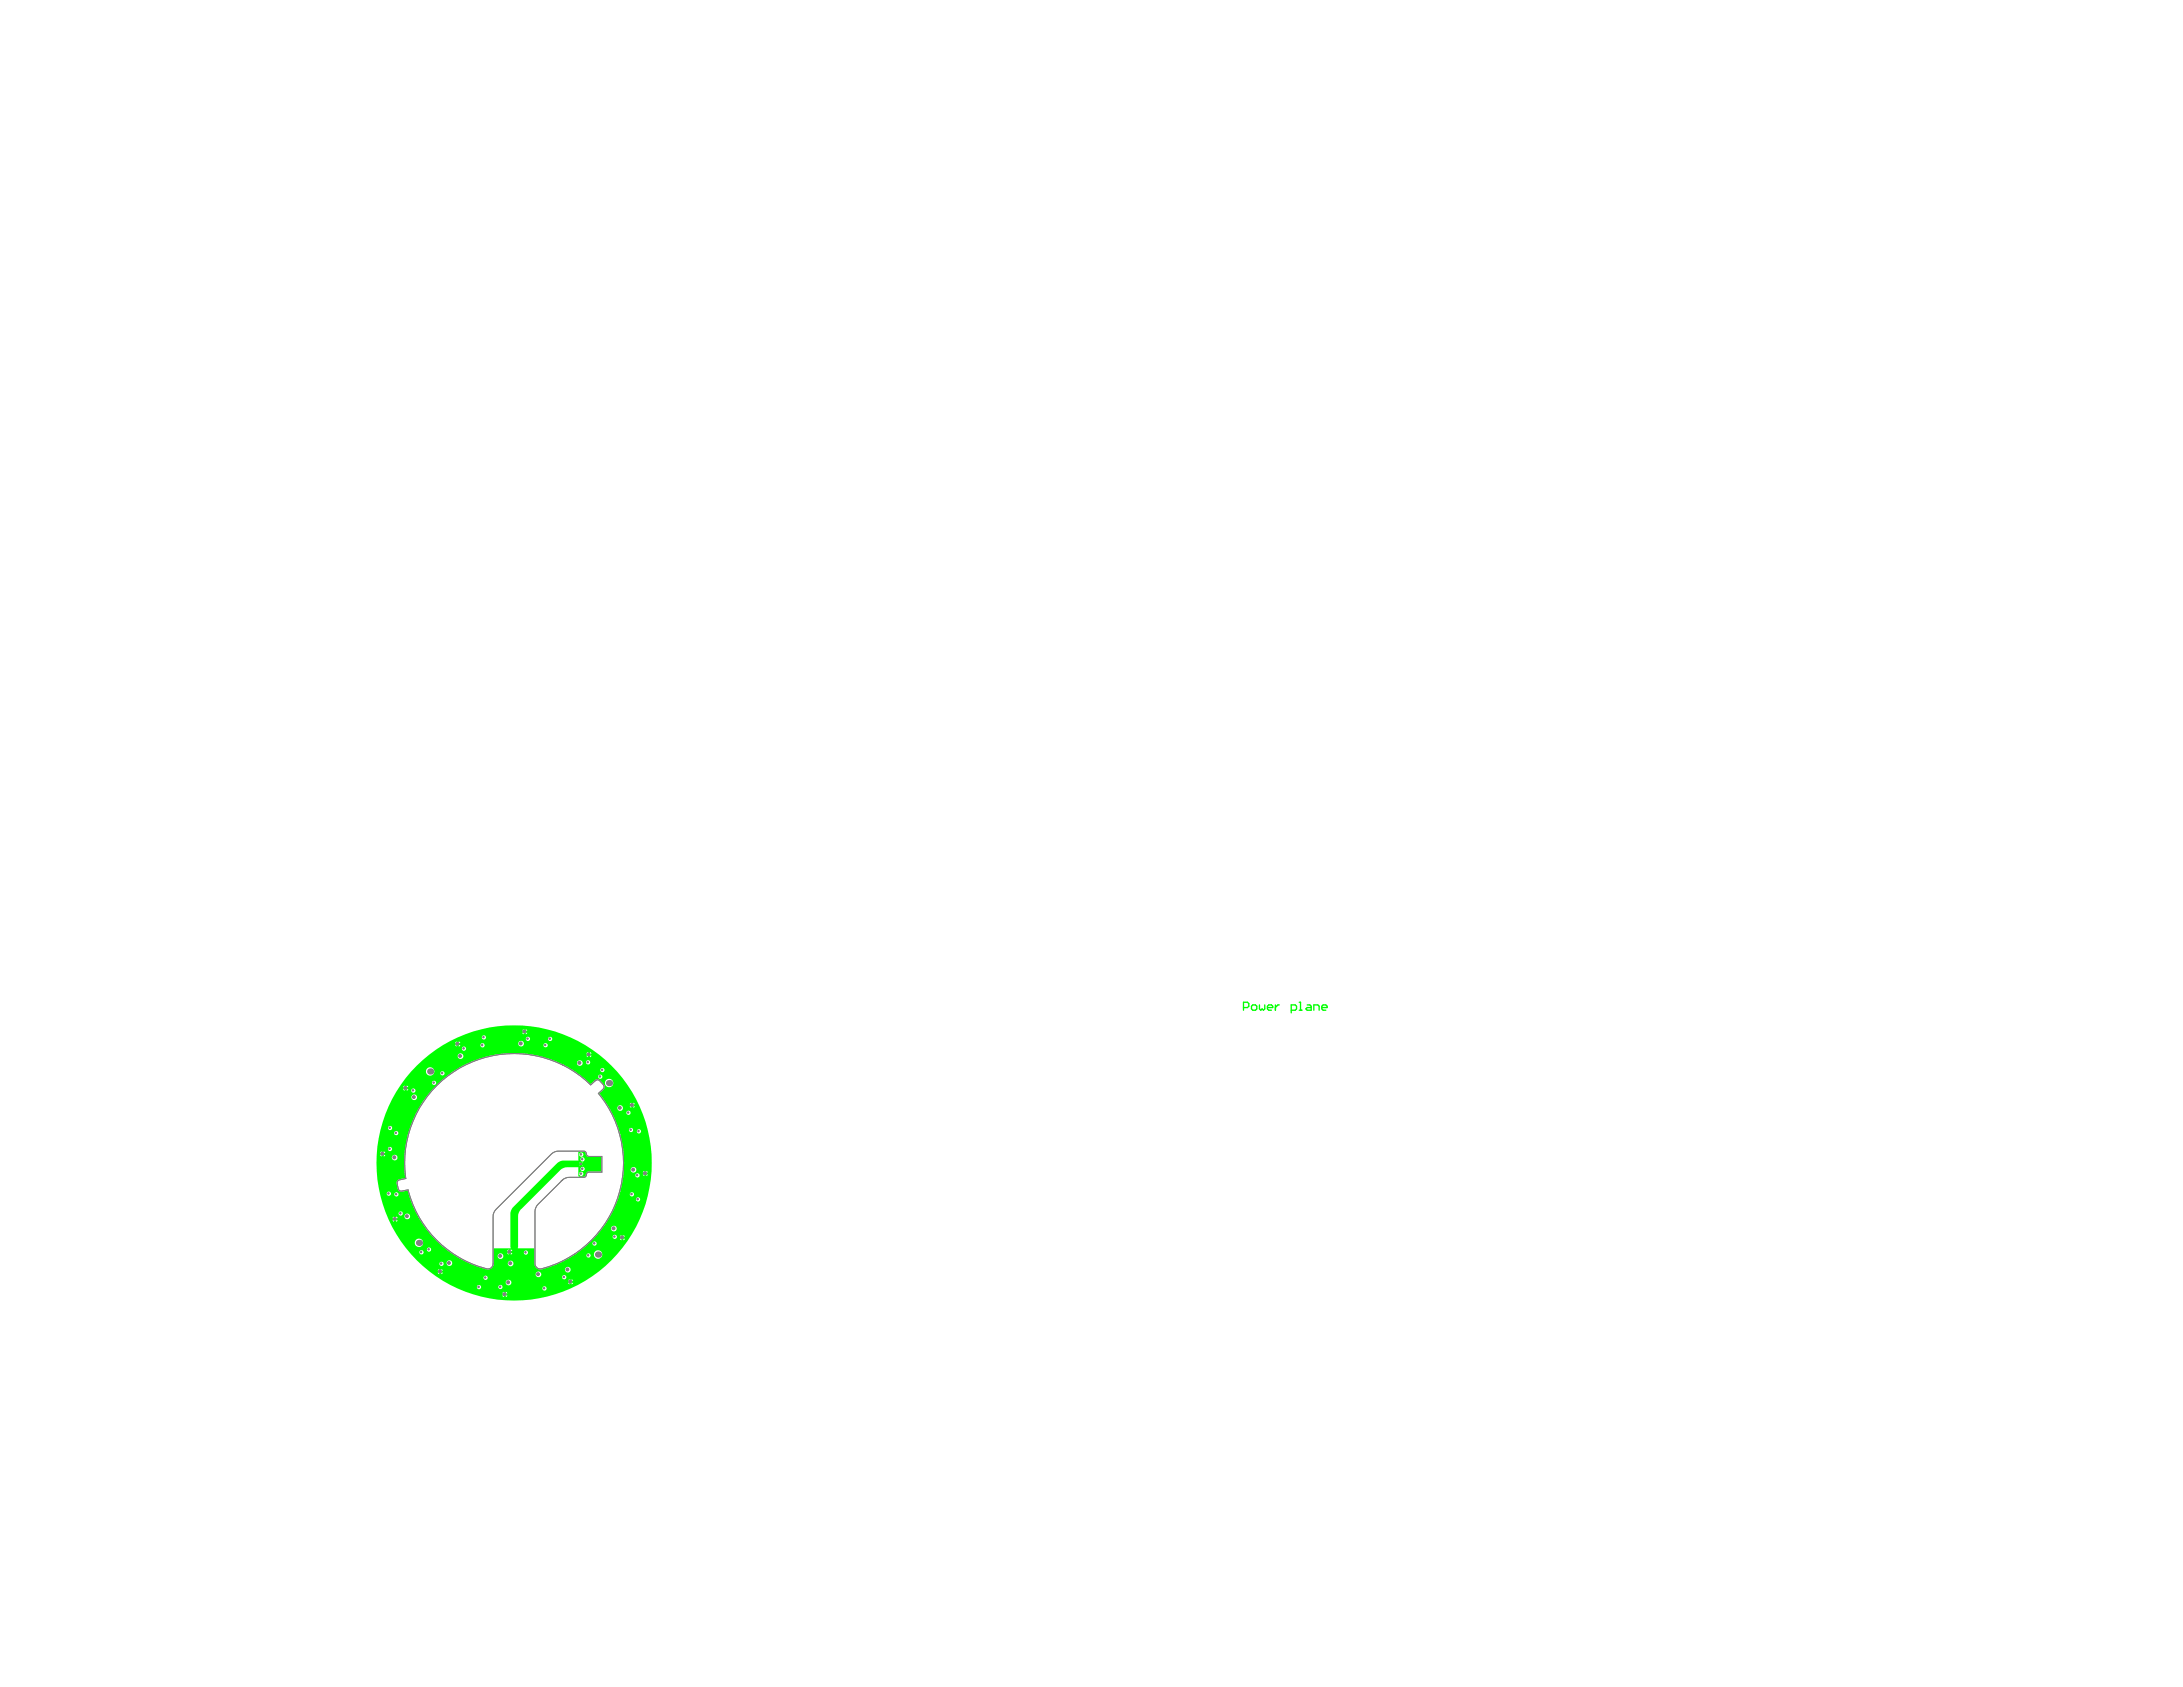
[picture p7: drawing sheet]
<svg xmlns="http://www.w3.org/2000/svg" width="279mm" height="216mm" viewBox="0 0 279 216" stroke-linecap="round" stroke-linejoin="round" font-family="sans-serif">
<path d="M48.2 148.8a17.6 17.6 0 0 1 35.2 0 17.6 17.6 0 0 1-35.2 0zM67.3 131.7v.2h.2zM66.9 131.8l-.1 .1h.2v-.2zM67.3 132.2v.2l.2-.2zM66.8 132.2l.2 .2v-.2zM61.7 132.8a.27 .27 0 0 0 .5 0 .27 .27 0 0 0-.5 0zM67.3 132.9a.28 .28 0 0 0 .5 0 .28 .28 0 0 0-.5 0zM70.1 133a.3 .3 0 0 0 .6 0 .3 .3 0 0 0-.6 0zM58.7 133.3v.2h.2zM58.3 133.4l-.1 .1h.2v-.2zM66.3 133.6a.4 .4 0 0 0 .8 0 .4 .4 0 0 0-.8 0zM58.7 133.7v.2l.2-.2zM58.2 133.7l.2 .2v-.2zM69.6 133.8a.28 .28 0 0 0 .5 0 .28 .28 0 0 0-.5 0zM61.5 133.8a.27 .27 0 0 0 .5 0 .27 .27 0 0 0-.5 0zM59.1 134.2a.27 .27 0 0 0 .5 0 .27 .27 0 0 0-.5 0zM55.8 138.9a14.1 14.1 0 0 0-3.9 11.9l-1 .2-.1 .4v.4l.1 .4 .3 .3 1-.1a14 14 0 0 0 10.2 10.1 .76 .76 0 0 0 .8-.8v-1.9l2.2-.1-.1-4.2a1.33 1.33 0 0 1 .5-1.1l5.4-5.4a1.34 1.34 0 0 1 1.1-.5l1.7 .1v-1.2h.7l.2 .1a.53 .53 0 0 0 .5 .6h1.5v1.8h-1.5a.53 .53 0 0 0-.5 .6l-.2 .1h-.6l-.1-1.2h-1.6l-.5 .2-5.4 5.3-.2 .7v4.1l2 .1h.1v1.9a.77 .77 0 0 0 1 .7 14.1 14.1 0 0 0 7.3-22.5l.6-.5a.48 .48 0 0 0 0-.6l-.5-.5a.45 .45 0 0 0-.7-.1l-.5 .5a14.1 14.1 0 0 0-19.8 .2zM75.5 134.6v.2h.2zM75.1 134.7l-.1 .1h.2v-.2zM75.5 135.1v.2l.2-.2zM75 135.1l.2 .2v-.2zM58.6 135.2a.37 .37 0 0 0 .7 0 .37 .37 0 0 0-.7 0zM75 136a.3 .3 0 0 0 .6 0 .3 .3 0 0 0-.6 0zM73.8 136.1a.4 .4 0 0 0 .8 0 .4 .4 0 0 0-.8 0zM76.8 136.9a.3 .3 0 0 0 .6 0 .3 .3 0 0 0-.6 0zM56.3 137.4a.3 .3 0 0 0 .6 0 .3 .3 0 0 0-.6 0zM54.5 137.1a.55 .55 0 0 0 1.1 0 .55 .55 0 0 0-1.1 0zM76.6 137.8a.27 .27 0 0 0 .5 0 .27 .27 0 0 0-.5 0zM55.3 138.6a.28 .28 0 0 0 .5 0 .28 .28 0 0 0-.5 0zM52.1 138.9v.2h.2zM51.7 139l-.1 .1h.2v-.2zM77.4 138.6a.55 .55 0 0 0 1.1 0 .55 .55 0 0 0-1.1 0zM52.1 139.4v.2l.2-.2zM51.6 139.4l.2 .2v-.2zM52.6 139.6a.3 .3 0 0 0 .6 0 .3 .3 0 0 0-.6 0zM52.7 140.4a.36 .36 0 0 0 .7 0 .36 .36 0 0 0-.7 0zM81.1 141.1v.2h.2zM80.7 141.2l-.1 .1h.2v-.2zM81.1 141.6v.2l.2-.2zM80.6 141.6l.2 .2v-.2zM79 141.8a.37 .37 0 0 0 .7 0 .37 .37 0 0 0-.7 0zM80.2 142.4a.28 .28 0 0 0 .5 0 .28 .28 0 0 0-.5 0zM49.7 144.4a.27 .27 0 0 0 .5 0 .27 .27 0 0 0-.5 0zM80.5 144.6a.27 .27 0 0 0 .5 0 .27 .27 0 0 0-.5 0zM81.5 144.8a.27 .27 0 0 0 .5 0 .27 .27 0 0 0-.5 0zM50.4 145a.3 .3 0 0 0 .6 0 .3 .3 0 0 0-.6 0zM49.6 147a.3 .3 0 0 0 .6 0 .3 .3 0 0 0-.6 0zM49.1 147.3v.2h.2zM48.7 147.4l-.1 .1h.2v-.2zM49.1 147.8v.2l.2-.2zM48.6 147.8l.2 .2v-.2zM74.1 147.8a.3 .3 0 0 0 .6 0 .3 .3 0 0 0-.6 0zM50.1 148.1a.4 .4 0 0 0 .8 0 .4 .4 0 0 0-.8 0zM74.3 148.4a.27 .27 0 0 0 .5 0 .27 .27 0 0 0-.5 0zM74.5 148.8v.1h.1zM74.2 148.8v.1h.1v-.1zM74.5 149.1v.1l.1-.1zM74.2 149.1l.1 .1v-.1zM74.3 149.6a.27 .27 0 0 0 .5 0 .27 .27 0 0 0-.5 0zM82.7 149.8v.2h.2zM82.3 149.9v.1h.2v-.2zM80.7 149.7a.37 .37 0 0 0 .7 0 .37 .37 0 0 0-.7 0zM74.1 150.2a.3 .3 0 0 0 .6 0 .3 .3 0 0 0-.6 0zM82.7 150.3v.2l.2-.2zM82.3 150.3l.2 .2v-.2zM81.3 150.4a.3 .3 0 0 0 .6 0 .3 .3 0 0 0-.6 0zM49.5 152.8a.27 .27 0 0 0 .5 0 .27 .27 0 0 0-.5 0zM80.6 152.8a.27 .27 0 0 0 .5 0 .27 .27 0 0 0-.5 0zM50.5 152.9a.28 .28 0 0 0 .5 0 .28 .28 0 0 0-.5 0zM81.4 153.5a.27 .27 0 0 0 .5 0 .27 .27 0 0 0-.5 0zM51 155.3a.3 .3 0 0 0 .6 0 .3 .3 0 0 0-.6 0zM50.7 155.7v.2h.2zM50.3 155.8l-.1 .1h.2v-.2zM51.8 155.7a.37 .37 0 0 0 .7 0 .37 .37 0 0 0-.7 0zM50.7 156.2v.2l.2-.2zM50.2 156.2l.2 .2v-.2zM78.2 157.2a.37 .37 0 0 0 .7 0 .37 .37 0 0 0-.7 0zM79.8 158.1v.2h.2zM79.4 158.1l-.1 .2h.2v-.2zM78.4 158.3a.27 .27 0 0 0 .5 0 .27 .27 0 0 0-.5 0zM79.8 158.5v.2l.2-.2zM79.3 158.5l.2 .2v-.2zM75.8 159.1a.3 .3 0 0 0 .6 0 .3 .3 0 0 0-.6 0zM53.1 159.1a.55 .55 0 0 0 1.1 0 .55 .55 0 0 0-1.1 0zM65.4 159.9v.2h.2zM65 160l-.1 .1h.2v-.2zM54.6 159.9a.3 .3 0 0 0 .6 0 .3 .3 0 0 0-.6 0zM53.7 160.3a.27 .27 0 0 0 .5 0 .27 .27 0 0 0-.5 0zM65.4 160.4v.2l.2-.2zM64.9 160.4l.2 .2v-.2zM67 160.3a.3 .3 0 0 0 .6 0 .3 .3 0 0 0-.6 0zM75.1 160.7a.27 .27 0 0 0 .5 0 .27 .27 0 0 0-.5 0zM76 160.6a.55 .55 0 0 0 1.1 0 .55 .55 0 0 0-1.1 0zM63.7 160.8a.36 .36 0 0 0 .7 0 .36 .36 0 0 0-.7 0zM56.2 161.8a.3 .3 0 0 0 .6 0 .3 .3 0 0 0-.6 0zM57.2 161.7a.37 .37 0 0 0 .7 0 .37 .37 0 0 0-.7 0zM65 161.7a.36 .36 0 0 0 .7 0 .36 .36 0 0 0-.7 0zM56.5 162.4v.2h.2zM56.1 162.5l-.1 .1h.2v-.2zM72.3 162.5a.37 .37 0 0 0 .7 0 .37 .37 0 0 0-.7 0zM56.5 162.9v.2l.2-.2zM56 162.9l.2 .2v-.2zM68.5 163.1a.4 .4 0 0 0 .8 0 .4 .4 0 0 0-.8 0zM71.9 163.5a.3 .3 0 0 0 .6 0 .3 .3 0 0 0-.6 0zM61.9 163.5a.28 .28 0 0 0 .5 0 .28 .28 0 0 0-.5 0zM73.2 163.7v.2h.2zM72.8 163.8l-.1 .1h.2v-.2zM73.2 164.2v.2l.2-.2zM72.7 164.2l.2 .2v-.2zM64.7 164.1a.37 .37 0 0 0 .7 0 .37 .37 0 0 0-.7 0zM63.8 164.7a.27 .27 0 0 0 .5 0 .27 .27 0 0 0-.5 0zM61 164.7a.3 .3 0 0 0 .6 0 .3 .3 0 0 0-.6 0zM69.4 164.9a.3 .3 0 0 0 .6 0 .3 .3 0 0 0-.6 0zM64.7 165.3v.2h.2zM64.4 165.4l-.1 .1h.2v-.2zM64.7 165.8l.1 .2 .1-.2zM64.3 165.8l.2 .2v-.2z" fill="#0f0"/>
<path d="M55.9 138.9a14 14 0 0 1 16.1-2.6 14.1 14.1 0 0 1 3.6 2.5l.6-.5a.39 .39 0 0 1 .6 0l.4 .5a.39 .39 0 0 1 0 .6l-.6 .5a14 14 0 0 1-3 20.6l-1.6 .9-2.6 .9a.68 .68 0 0 1-.9-.6v-6.6a1.38 1.38 0 0 1 .4-1l3-3a1.38 1.38 0 0 1 1-.4h1.8a.3 .3 0 0 0 .3-.4 .32 .32 0 0 1 .4-.3h1.6v-2h-1.6a.32 .32 0 0 1-.3-.3 .35 .35 0 0 0-.4-.4h-3.2a1.3 1.3 0 0 0-1 .4l-7 7.1a1.3 1.3 0 0 0-.4 .9v6a.66 .66 0 0 1-.9 .6 14 14 0 0 1-10-10l-.7 .1a.36 .36 0 0 1-.5-.3l-.1-.3a.61 .61 0 0 1 .2-.8l.8-.2a13.9 13.9 0 0 1 4-11.9z" fill="none" stroke="#808080" stroke-width=".13"/>
<path d="M159.2 128.9h.5l.1-.1v-.4l-.1-.1h-.5v1M160.2 128.8l.1-.2h.4l.2 .2v.3l-.2 .2h-.4l-.1-.2zM161.2 128.6v.5l.2 .2 .1-.2 .2 .2 .2-.2v-.5M162.2 128.9h.7v-.1l-.2-.2h-.3l-.2 .2v.3l.2 .2h.3M163.2 128.6v.7M163.7 128.6h-.1l-.4 .3M165.3 129.3h.5l.1-.2v-.3l-.1-.2h-.5v1M166.3 128.3h.2v1M166.3 129.3h.3M167.3 128.6h.3l.2 .2v.5h-.5l-.2-.2 .2-.2h.5M168.2 129.3v-.7h.5l.1 .2v.5M169.2 128.9h.7v-.1l-.2-.2h-.4l-.1 .2v.3l.1 .2h.4" fill="none" stroke="#0f0" stroke-width=".17"/>
<g fill="#808080">
<circle cx="75.3" cy="160.6" r=".17"/>
<circle cx="76" cy="159.1" r=".17"/>
<circle cx="54.9" cy="159.9" r=".17"/>
<circle cx="49.7" cy="152.7" r=".17"/>
<circle cx="56.6" cy="137.3" r=".17"/>
<circle cx="55.5" cy="138.5" r=".17"/>
<circle cx="77" cy="136.9" r=".17"/>
<circle cx="72.2" cy="163.4" r=".17"/>
<circle cx="78.5" cy="157.2" r=".26"/>
<circle cx="79.6" cy="158.4" r=".26"/>
<circle cx="73" cy="164" r=".26"/>
<circle cx="69.6" cy="164.9" r=".17"/>
<circle cx="72.6" cy="162.5" r=".26"/>
<circle cx="64" cy="164.7" r=".17"/>
<circle cx="78.6" cy="158.2" r=".17"/>
<circle cx="81" cy="149.7" r=".26"/>
<circle cx="80.8" cy="152.8" r=".17"/>
<circle cx="81.6" cy="153.5" r=".17"/>
<circle cx="82.5" cy="150.1" r=".26"/>
<circle cx="80.9" cy="141.4" r=".26"/>
<circle cx="81.7" cy="144.8" r=".17"/>
<circle cx="80.7" cy="144.6" r=".17"/>
<circle cx="79.3" cy="141.8" r=".26"/>
<circle cx="81.5" cy="150.4" r=".16"/>
<circle cx="80.4" cy="142.4" r=".17"/>
<circle cx="74.2" cy="136" r=".26"/>
<circle cx="76.8" cy="137.8" r=".17"/>
<circle cx="75.3" cy="134.9" r=".26"/>
<circle cx="67.1" cy="132" r=".26"/>
<circle cx="69.8" cy="133.7" r=".16"/>
<circle cx="66.6" cy="133.5" r=".26"/>
<circle cx="75.2" cy="135.9" r=".16"/>
<circle cx="67.5" cy="132.9" r=".17"/>
<circle cx="58.9" cy="135.1" r=".26"/>
<circle cx="61.7" cy="133.7" r=".17"/>
<circle cx="61.9" cy="132.7" r=".16"/>
<circle cx="58.5" cy="133.6" r=".26"/>
<circle cx="49.9" cy="147" r=".17"/>
<circle cx="52.1" cy="155.6" r=".26"/>
<circle cx="50.7" cy="152.8" r=".17"/>
<circle cx="70.4" cy="132.9" r=".17"/>
<circle cx="50.5" cy="156" r=".26"/>
<circle cx="48.9" cy="147.6" r=".26"/>
<circle cx="49.9" cy="144.3" r=".17"/>
<circle cx="50.7" cy="145" r=".16"/>
<circle cx="50.5" cy="148.1" r=".26"/>
<circle cx="52.9" cy="139.5" r=".16"/>
<circle cx="51.2" cy="155.3" r=".17"/>
<circle cx="57.5" cy="161.6" r=".26"/>
<circle cx="53.9" cy="160.2" r=".17"/>
<circle cx="56.3" cy="162.7" r=".26"/>
<circle cx="51.9" cy="139.2" r=".26"/>
<circle cx="53" cy="140.4" r=".26"/>
<circle cx="59.3" cy="134.2" r=".17"/>
<circle cx="56.5" cy="161.7" r=".17"/>
<circle cx="65" cy="164.1" r=".26"/>
<circle cx="64.6" cy="165.6" r=".26"/>
<circle cx="61.3" cy="164.7" r=".17"/>
<circle cx="62.1" cy="163.5" r=".16"/>
<circle cx="65.3" cy="161.7" r=".26"/>
<circle cx="65.2" cy="160.2" r=".26"/>
<circle cx="68.9" cy="163.1" r=".26"/>
<circle cx="74.3" cy="150.2" r=".17"/>
<circle cx="74.3" cy="149" r=".17"/>
<circle cx="74.3" cy="147.7" r=".17"/>
<circle cx="74.5" cy="149.6" r=".17"/>
<circle cx="74.5" cy="148.3" r=".17"/>
<circle cx="64" cy="160.7" r=".26"/>
<circle cx="67.2" cy="160.3" r=".17"/>
<circle cx="76.5" cy="160.6" r=".4"/>
<circle cx="78" cy="138.6" r=".4"/>
<circle cx="53.6" cy="159.1" r=".4"/>
<circle cx="55.1" cy="137.1" r=".4"/>
</g>
</svg>
